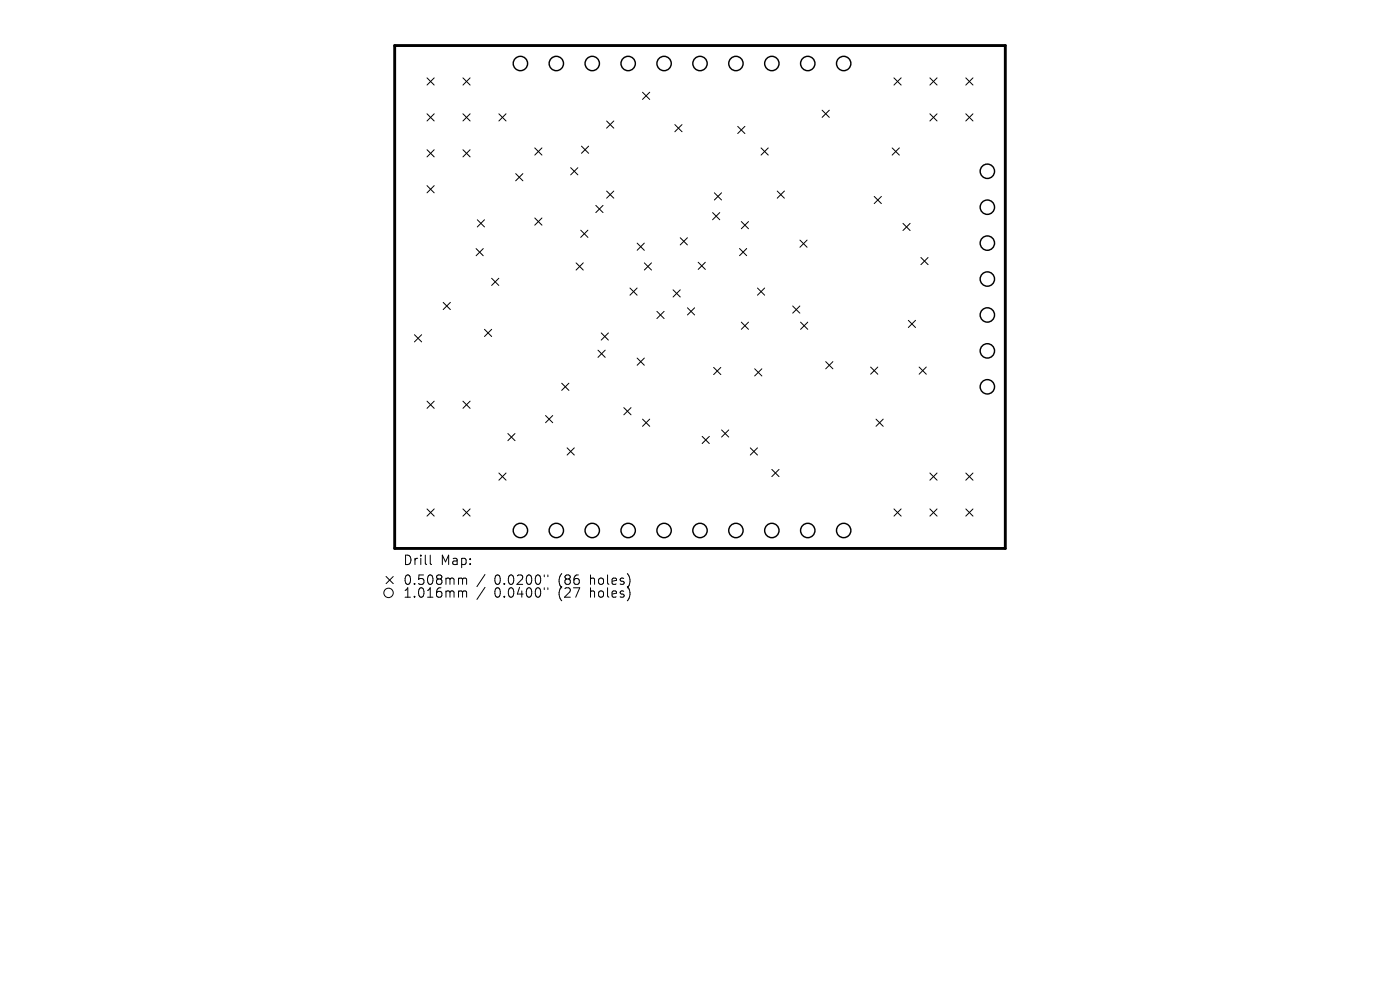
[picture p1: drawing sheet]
<svg xmlns="http://www.w3.org/2000/svg" width="297mm" height="210mm" viewBox="0 0 297 210" stroke-linecap="round" stroke-linejoin="round" font-family="sans-serif">
<defs><g id="words">
<g font-size="2.8">
<text x="85.4" y="120.1">Drill</text>
<text x="85.4" y="124.3">0.508mm</text>
<text x="93.4" y="120.1">Map:</text>
<text x="104.9" y="124.3">0.0200&quot;</text>
<text x="118.6" y="124.3">(86</text>
<text x="125.5" y="124.3">holes)</text>
<text x="85.4" y="127.1">1.016mm</text>
<text x="104.9" y="127.1">0.0400&quot;</text>
<text x="118.6" y="127.1">(27</text>
<text x="125.5" y="127.1">holes)</text>
</g>
</g></defs>
<path d="M83.7 9.7h129.6v106.6h-129.6z" fill="none" stroke="#000" stroke-width=".61"/>
<g fill="none" stroke="#000" stroke-width=".21">
<path d="M90.6 16.5l1.5 1.5M92.1 16.5l-1.5 1.5M98.2 16.5l1.5 1.5M99.7 16.5l-1.5 1.5M136.3 19.6l1.5 1.5M137.8 19.6l-1.5 1.5M189.6 16.5l1.6 1.5M191.2 16.5l-1.6 1.5M197.3 16.5l1.5 1.5M198.8 16.5l-1.5 1.5M204.9 16.5l1.5 1.5M206.4 16.5l-1.5 1.5"/>
<path d="M90.6 24.1l1.5 1.6M90.6 31.8l1.5 1.5M90.6 39.4l1.5 1.5M92.1 24.1l-1.5 1.6M92.1 31.8l-1.5 1.5M92.1 39.4l-1.5 1.5M98.2 24.1l1.5 1.6M98.2 31.8l1.5 1.5M99.7 24.1l-1.5 1.6M99.7 31.8l-1.5 1.5M105.8 24.1l1.6 1.6M107.4 24.1l-1.6 1.6"/>
<path d="M109.4 36.8l1.5 1.6M110.9 36.8l-1.5 1.6M113.4 31.4l1.6 1.5M115 31.4l-1.6 1.5M121.1 35.6l1.5 1.5M122.6 35.6l-1.5 1.5M123.4 31l1.5 1.5M124.9 31l-1.5 1.5M128.7 25.7l1.5 1.5M130.2 25.7l-1.5 1.5M143.2 26.4l1.5 1.6M144.7 26.4l-1.5 1.6"/>
<path d="M156.5 26.8l1.5 1.5M158 26.8l-1.5 1.5M161.5 31.4l1.5 1.5M163 31.4l-1.5 1.5M174.4 23.4l1.5 1.5M175.9 23.4l-1.5 1.5M189.3 31.4l1.5 1.5M190.8 31.4l-1.5 1.5M197.3 24.1l1.5 1.6M198.8 24.1l-1.5 1.6M204.9 24.1l1.5 1.6M206.4 24.1l-1.5 1.6"/>
<path d="M101 52.7l1.5 1.6M101.3 46.6l1.5 1.5M102.5 52.7l-1.5 1.6M102.8 46.6l-1.5 1.5M104.3 59l1.5 1.6M105.8 59l-1.5 1.6M113.4 46.2l1.6 1.6M115 46.2l-1.6 1.6M122.2 55.8l1.5 1.5M123.2 48.8l1.5 1.6M123.7 55.8l-1.5 1.5M124.7 48.8l-1.5 1.6"/>
<path d="M126.4 43.6l1.5 1.5M127.9 43.6l-1.5 1.5M128.7 40.5l1.5 1.5M130.2 40.5l-1.5 1.5M135.2 51.6l1.5 1.5M136.7 51.6l-1.5 1.5M136.7 55.8l1.5 1.5M138.2 55.8l-1.5 1.5M144.3 50.4l1.5 1.6M145.8 50.4l-1.5 1.6M148.1 55.6l1.5 1.6M149.6 55.6l-1.5 1.6"/>
<path d="M151.2 45.1l1.5 1.5M151.5 40.9l1.6 1.5M152.7 45.1l-1.5 1.5M153.1 40.9l-1.6 1.5M156.9 52.7l1.5 1.5M157.3 47l1.5 1.5M158.4 52.7l-1.5 1.5M158.8 47l-1.5 1.5M164.9 40.5l1.5 1.5M166.4 40.5l-1.5 1.5M169.7 50.9l1.5 1.6M171.2 50.9l-1.5 1.6"/>
<path d="M185.5 41.7l1.5 1.5M187 41.7l-1.5 1.5M191.6 47.4l1.5 1.5M193.1 47.4l-1.5 1.5M195.4 54.6l1.5 1.5M196.9 54.6l-1.5 1.5M87.9 71l1.5 1.5M89.4 71l-1.5 1.5M94 64.1l1.5 1.6M95.5 64.1l-1.5 1.6M102.8 69.9l1.5 1.5M104.3 69.9l-1.5 1.5"/>
<path d="M126.9 74.3l1.5 1.5M127.5 70.6l1.6 1.5M128.4 74.3l-1.5 1.5M129.1 70.6l-1.6 1.5M133.6 61.1l1.6 1.5M135.2 61.1l-1.6 1.5M135.2 76l1.5 1.5M136.7 76l-1.5 1.5M139.4 66.1l1.5 1.5M140.9 66.1l-1.5 1.5M142.8 61.5l1.5 1.5M144.3 61.5l-1.5 1.5"/>
<path d="M145.8 65.3l1.6 1.5M147.4 65.3l-1.6 1.5M151.4 77.9l1.5 1.6M152.9 77.9l-1.5 1.6M157.3 68.3l1.5 1.6M158.8 68.3l-1.5 1.6M160.1 78.2l1.5 1.6M160.7 61.1l1.5 1.5M161.6 78.2l-1.5 1.6M162.2 61.1l-1.5 1.5M168.2 64.9l1.5 1.5M169.7 64.9l-1.5 1.5"/>
<path d="M169.8 68.3l1.6 1.6M171.4 68.3l-1.6 1.6M175.2 76.7l1.5 1.5M176.7 76.7l-1.5 1.5M184.7 77.9l1.5 1.5M186.2 77.9l-1.5 1.5M192.7 68l1.5 1.5M194.2 68l-1.5 1.5M195 77.9l1.5 1.5M196.5 77.9l-1.5 1.5M90.6 85.1l1.5 1.5M92.1 85.1l-1.5 1.5"/>
<path d="M98.2 85.1l1.5 1.5M99.7 85.1l-1.5 1.5M107.7 92l1.6 1.5M109.3 92l-1.6 1.5M115.7 88.1l1.6 1.6M117.3 88.1l-1.6 1.6M119.2 81.3l1.5 1.5M120.3 95l1.5 1.5M120.7 81.3l-1.5 1.5M121.8 95l-1.5 1.5M132.3 86.5l1.6 1.5M133.9 86.5l-1.6 1.5"/>
<path d="M136.3 88.9l1.5 1.5M137.8 88.9l-1.5 1.5M149 92.6l1.5 1.5M150.5 92.6l-1.5 1.5M153.1 91.2l1.5 1.5M154.6 91.2l-1.5 1.5M159.2 95l1.5 1.5M160.7 95l-1.5 1.5M163.7 99.6l1.6 1.5M165.3 99.6l-1.6 1.5M185.8 88.9l1.6 1.5M187.4 88.9l-1.6 1.5"/>
<path d="M90.6 108l1.5 1.5M91.3 117.8v1.7l.3 .3M92.1 108l-1.5 1.5M98.2 108l1.5 1.5M99.7 108l-1.5 1.5M105.8 100.3l1.6 1.6M107.4 100.3l-1.6 1.6M189.6 108l1.6 1.5M191.2 108l-1.6 1.5M197.3 100.3l1.5 1.6M197.3 108l1.5 1.5M198.8 100.3l-1.5 1.6"/>
<path d="M198.8 108l-1.5 1.5M204.9 100.3l1.5 1.6M204.9 108l1.5 1.5M206.4 100.3l-1.5 1.6M206.4 108l-1.5 1.5M81.9 122.3l1.5 1.5M83.4 122.3l-1.5 1.5M97.6 122.6l.4 .1 .1 .2M97.6 125.4h.2l.3 .2M98.1 122.9l.3-.3 .5 .1 .1 1.3M98.1 122.9v1.1M98.1 125.6v1.1"/>
<path d="M98.1 125.6l.3-.2h.5l.1 1.3M102.9 121.9l-1.7 2.5M102.9 124.6l-1.7 2.6M115.5 122v.3M115.5 124.7v.4M116.2 122v.3M116.2 124.7v.4"/>
<circle cx="82.4" cy="125.8" r="1"/>
</g>
<g fill="none" stroke="#000" stroke-width=".3">
<circle cx="110.4" cy="13.5" r="1.52"/>
<circle cx="118" cy="13.5" r="1.52"/>
<circle cx="125.6" cy="13.5" r="1.52"/>
<circle cx="133.3" cy="13.5" r="1.52"/>
<circle cx="140.9" cy="13.5" r="1.52"/>
<circle cx="148.5" cy="13.5" r="1.52"/>
<circle cx="156.1" cy="13.5" r="1.52"/>
<circle cx="163.7" cy="13.5" r="1.52"/>
<circle cx="171.4" cy="13.5" r="1.52"/>
<circle cx="179" cy="13.5" r="1.52"/>
<circle cx="209.5" cy="36.3" r="1.52"/>
<circle cx="209.5" cy="51.6" r="1.52"/>
<circle cx="209.5" cy="59.2" r="1.52"/>
<circle cx="209.5" cy="44" r="1.52"/>
<circle cx="209.5" cy="66.8" r="1.52"/>
<circle cx="209.5" cy="74.4" r="1.52"/>
<circle cx="209.5" cy="82.1" r="1.52"/>
<circle cx="110.4" cy="112.5" r="1.52"/>
<circle cx="118" cy="112.5" r="1.52"/>
<circle cx="125.6" cy="112.5" r="1.52"/>
<circle cx="133.3" cy="112.5" r="1.52"/>
<circle cx="140.9" cy="112.5" r="1.52"/>
<circle cx="148.5" cy="112.5" r="1.52"/>
<circle cx="156.1" cy="112.5" r="1.52"/>
<circle cx="163.7" cy="112.5" r="1.52"/>
<circle cx="171.4" cy="112.5" r="1.52"/>
<circle cx="179" cy="112.5" r="1.52"/>
</g>
<use href="#words"/>
</svg>
